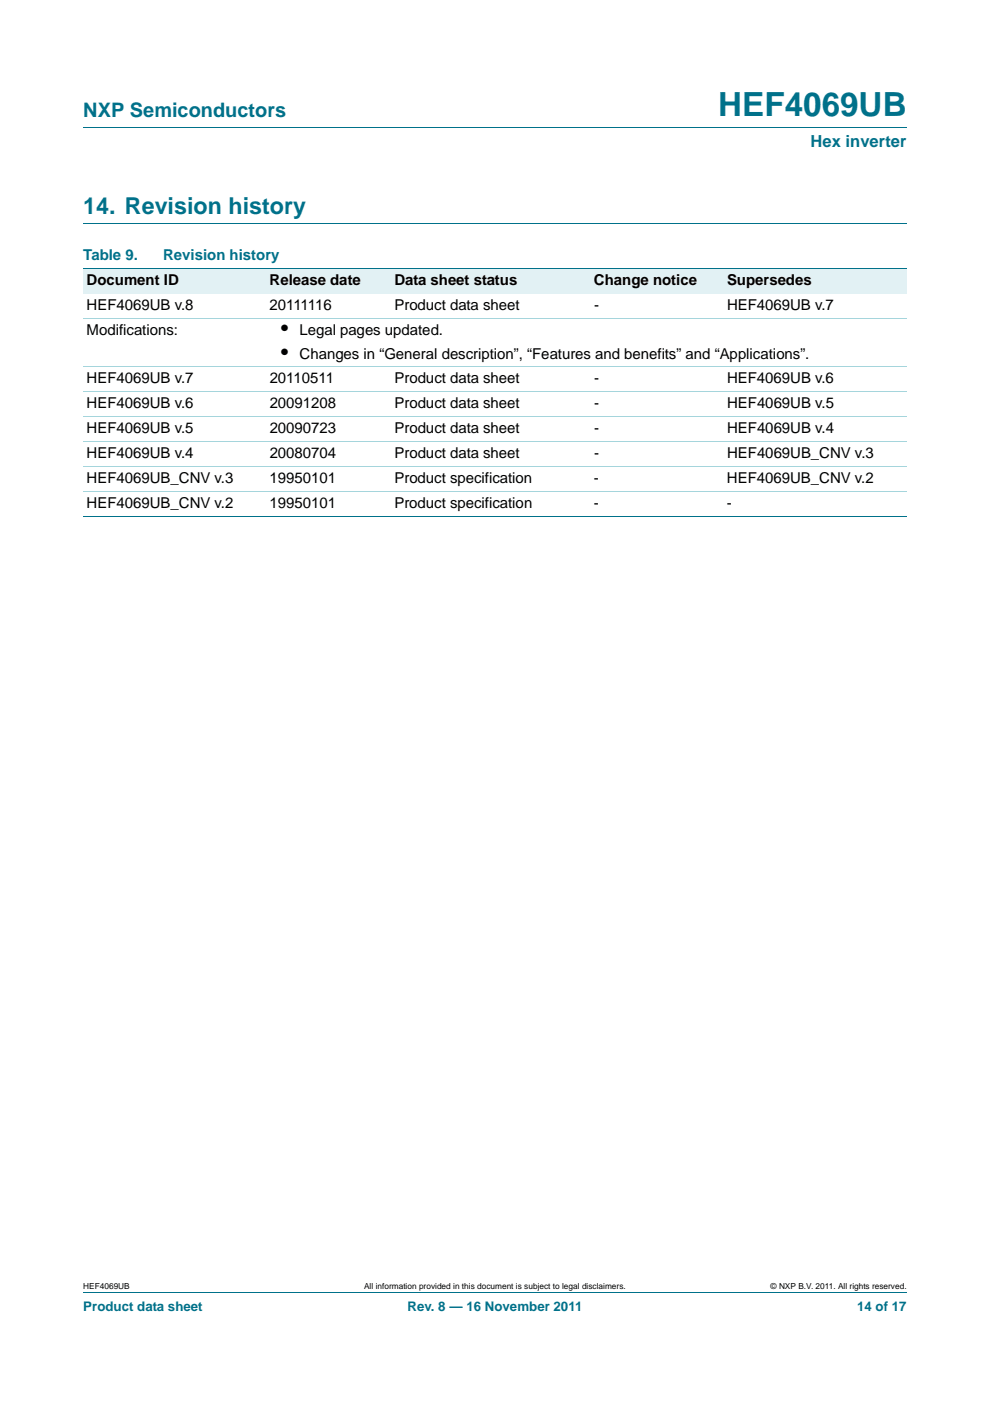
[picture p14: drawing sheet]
<svg xmlns="http://www.w3.org/2000/svg" width="210mm" height="297mm" viewBox="0 0 210 297" stroke-linecap="round" stroke-linejoin="round" font-family="sans-serif">
<defs><g id="words">
<text font-size="7" fill="#00718a" x="152.3" y="24.6">HEF4069UB</text>
<text font-size="4.9" fill="#00718a" x="17.7" y="45.4">14. Revision history</text>
<text font-size="4.2" fill="#00718a" x="17.7" y="24.9">NXP Semiconductors</text>
<g font-size="4.2">
<text x="59.6" y="71.1">•</text>
<text x="59.6" y="76">•</text>
</g>
<text font-size="3.5" fill="#00718a" x="171.9" y="31.1">Hex inverter</text>
<g font-size="3.2" fill="#00718a">
<text x="17.7" y="55.2">Table 9.</text>
<text x="34.6" y="55.2">Revision history</text>
</g>
<g font-size="3.2">
<text x="18.4" y="60.5">Document ID</text>
<text x="18.4" y="65.8">HEF4069UB v.8</text>
<text x="57.2" y="65.8">20111116</text>
<text x="57.2" y="60.5">Release date</text>
<text x="83.7" y="60.5">Data sheet status</text>
<text x="83.7" y="65.8">Product data sheet</text>
<text x="126" y="60.5">Change notice</text>
<text x="126" y="65.8">-</text>
<text x="154.2" y="60.5">Supersedes</text>
<text x="154.2" y="65.8">HEF4069UB v.7</text>
<text x="18.4" y="71.1">Modifications:</text>
<text x="63.5" y="71.1">Legal pages updated.</text>
<text x="63.5" y="76">Changes in “General description”, “Features and benefits” and “Applications”.</text>
<text x="18.4" y="81.3">HEF4069UB v.7</text>
<text x="57.2" y="81.3">20110511</text>
<text x="83.7" y="81.3">Product data sheet</text>
<text x="126" y="81.3">-</text>
<text x="154.2" y="81.3">HEF4069UB v.6</text>
<text x="18.4" y="86.6">HEF4069UB v.6</text>
<text x="57.2" y="86.6">20091208</text>
<text x="83.7" y="86.6">Product data sheet</text>
<text x="126" y="86.6">-</text>
<text x="154.2" y="86.6">HEF4069UB v.5</text>
<text x="18.4" y="91.9">HEF4069UB v.5</text>
<text x="57.2" y="91.9">20090723</text>
<text x="83.7" y="91.9">Product data sheet</text>
<text x="126" y="91.9">-</text>
<text x="154.2" y="91.9">HEF4069UB v.4</text>
<text x="18.4" y="97.2">HEF4069UB v.4</text>
<text x="57.2" y="97.2">20080704</text>
<text x="83.7" y="97.2">Product data sheet</text>
<text x="126" y="97.2">-</text>
<text x="154.2" y="97.2">HEF4069UB_CNV v.3</text>
<text x="18.4" y="102.5">HEF4069UB_CNV v.3</text>
<text x="18.4" y="107.8">HEF4069UB_CNV v.2</text>
<text x="57.2" y="107.8">19950101</text>
<text x="57.2" y="102.5">19950101</text>
<text x="83.6" y="107.8">Product specification</text>
<text x="83.7" y="102.5">Product specification</text>
<text x="126" y="102.5">-</text>
<text x="126" y="107.8">-</text>
<text x="154.2" y="102.5">HEF4069UB_CNV v.2</text>
<text x="154.2" y="107.8">-</text>
</g>
<g font-size="2.8" fill="#00718a">
<text x="17.7" y="277.9">Product data sheet</text>
<text x="86.4" y="277.9">Rev. 8 — 16 November 2011</text>
<text x="181.8" y="277.9">14 of 17</text>
</g>
<g font-size="1.8">
<text x="17.7" y="273.3">HEF4069UB</text>
<text x="77.2" y="273.3">All information provided in this document is subject to legal disclaimers.</text>
<text x="163.5" y="273.3">© NXP B.V. 2011. All rights reserved.</text>
</g>
</g></defs>
<path d="M17.7 27h174.6M17.7 47.4h174.6M17.7 273.9h174.6" fill="none" stroke="#00718a" stroke-width=".21"/>
<g fill="#e2f1f4">
<path d="M17.7 57h38.8v5.3h-38.8z"/>
<path d="M56.5 57h26.4v5.3h-26.4z"/>
<path d="M82.9 57h42.4v5.3h-42.4z"/>
<path d="M125.3 57h28.2v5.3h-28.2z"/>
<path d="M153.5 57h38.8v5.3h-38.8z"/>
</g>
<path d="M17.7 57h174.6M17.7 109.5h174.6" fill="none" stroke="#00718a" stroke-width=".21"/>
<path d="M17.7 67.5h174.6M17.7 77.8h174.6M17.7 83.1h174.6M17.7 88.4h174.6M17.7 93.7h174.6M17.7 99h174.6M17.7 104.2h174.6" fill="none" stroke="#a5d5dc" stroke-width=".21"/>
<use href="#words"/>
</svg>
